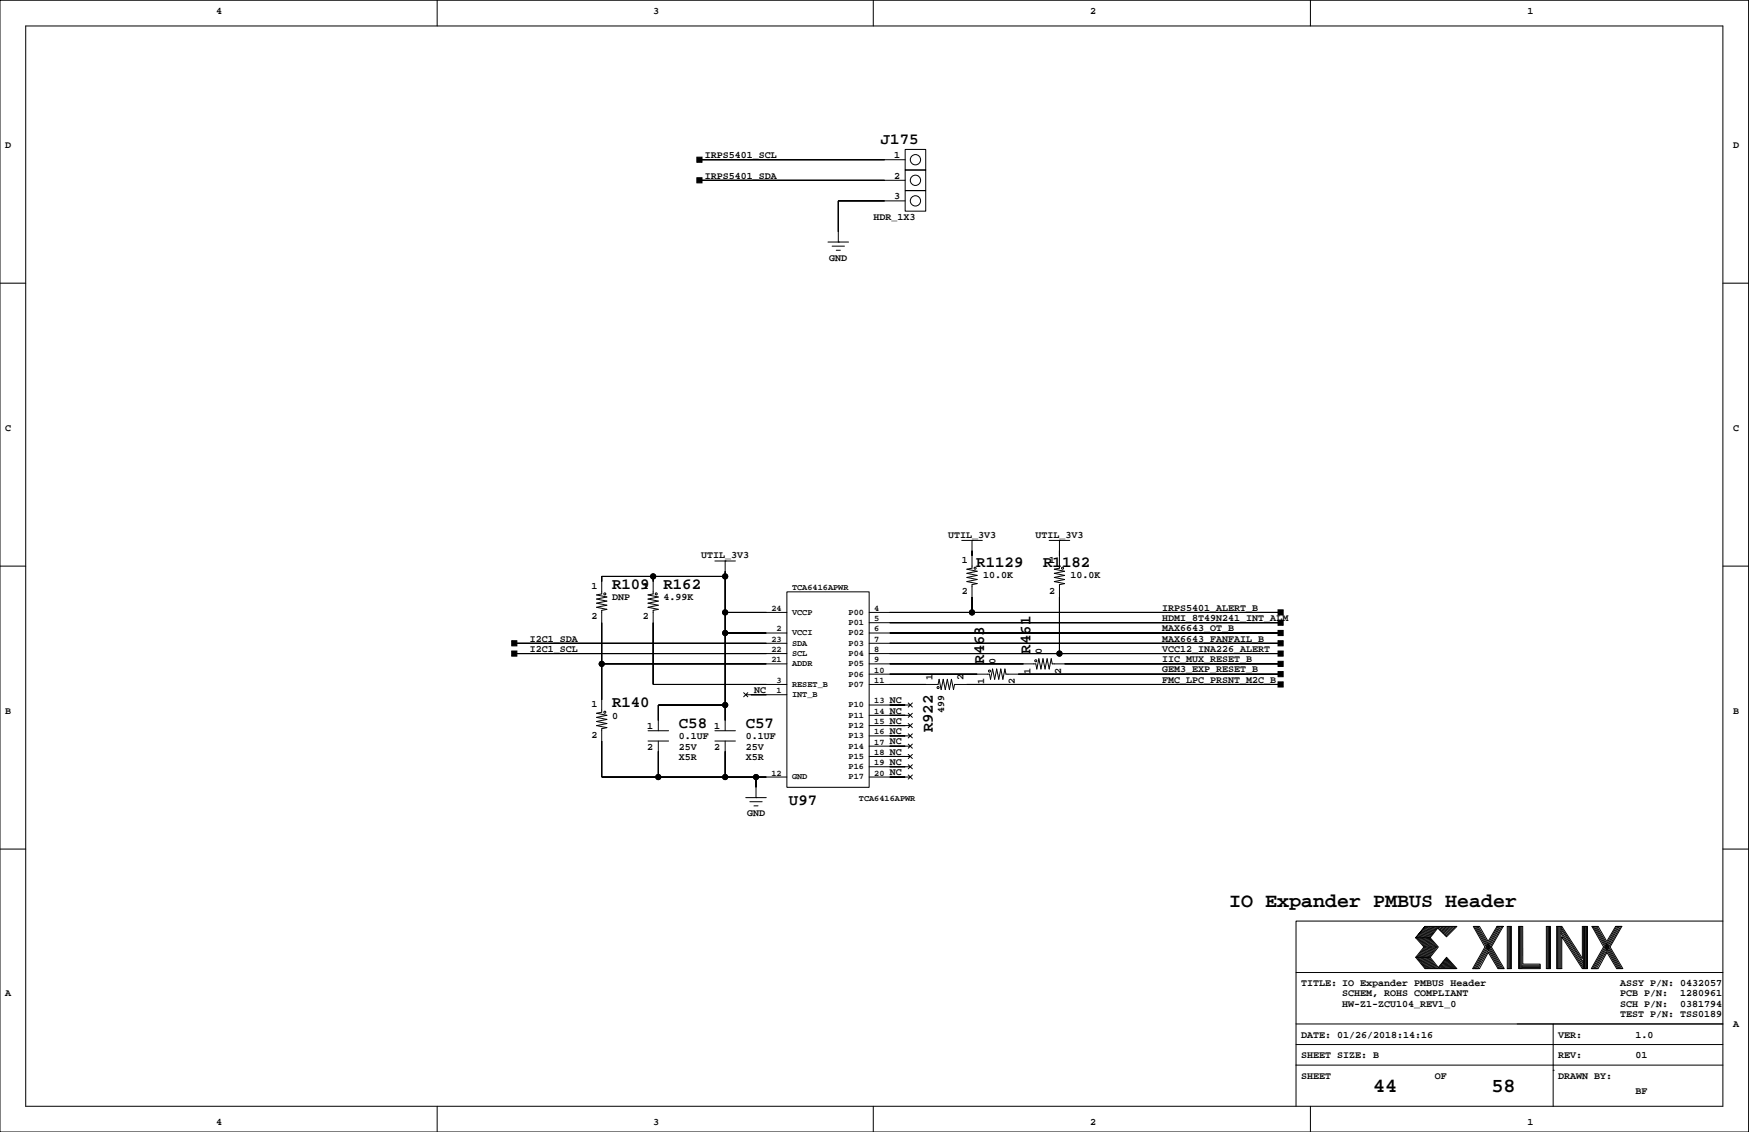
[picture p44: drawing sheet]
<svg xmlns="http://www.w3.org/2000/svg" width="432mm" height="279mm" viewBox="0 0 432 279" stroke-linecap="round" stroke-linejoin="round" font-family="sans-serif">
<defs><g id="words">
<g font-size="4.9">
<text x="303.5" y="223.9">IO Expander PMBUS Header</text>
<text x="339" y="269.6">44</text>
<text x="368.2" y="269.6">58</text>
</g>
<g font-size="3.9">
<text x="217.5" y="35.4">J175</text>
<text x="241" y="139.9">R1129</text>
<text x="257.5" y="139.9">R1182</text>
<text x="151.1" y="145.4">R109</text>
<text x="163.8" y="145.4">R162</text>
<text x="254.4" y="161.3" transform="rotate(-90 254.4 161.3)">R461</text>
<text x="243" y="163.9" transform="rotate(-90 243 163.9)">R463</text>
<text x="151.1" y="174.6">R140</text>
<text x="167.6" y="179.7">C58</text>
<text x="184.1" y="179.7">C57</text>
<text x="230.3" y="180.8" transform="rotate(-90 230.3 180.8)">R922</text>
<text x="194.8" y="198.7">U97</text>
</g>
<g font-size="2.5">
<text x="53.3" y="3.4">4</text>
<text x="161.3" y="3.4">3</text>
<text x="269.2" y="3.4">2</text>
<text x="377.1" y="3.4">1</text>
<text x="1.3" y="36.4">D</text>
<text x="174" y="39">IRPS5401_SCL</text>
<text x="220.7" y="39">1</text>
<text x="427.9" y="36.4">D</text>
<text x="174" y="44.1">IRPS5401_SDA</text>
<text x="220.7" y="44.1">2</text>
<text x="220.7" y="49.1">3</text>
<text x="215.6" y="54.2">HDR_1X3</text>
<text x="204.7" y="64.4">GND</text>
<text x="1.3" y="106.3">C</text>
<text x="427.9" y="106.3">C</text>
<text x="173.1" y="137.8">UTIL_3V3</text>
<text x="234" y="132.7">UTIL_3V3</text>
<text x="255.6" y="132.7">UTIL_3V3</text>
<text x="237.4" y="138.9">1</text>
<text x="242.7" y="142.7">10.0K</text>
<text x="259" y="138.9">1</text>
<text x="264.3" y="142.7">10.0K</text>
<text x="146" y="145.3">1</text>
<text x="151.1" y="148.2">DNP</text>
<text x="158.7" y="145.3">1</text>
<text x="163.8" y="148.2">4.99K</text>
<text x="237.4" y="146.5">2</text>
<text x="259" y="146.5">2</text>
<text x="146" y="152.9">2</text>
<text x="158.7" y="152.9">2</text>
<text x="287" y="153.3">HDMI_8T49N241_INT_ALM</text>
<text x="287" y="155.8">MAX6643_OT_B</text>
<text x="287" y="150.7">IRPS5401_ALERT_B</text>
<text x="130.8" y="158.3">I2C1_SDA</text>
<text x="130.8" y="160.9">I2C1_SCL</text>
<text x="257.2" y="161.3" transform="rotate(-90 257.2 161.3)">0</text>
<text x="287" y="158.3">MAX6643_FANFAIL_B</text>
<text x="287" y="160.9">VCC12_INA226_ALERT</text>
<text x="230.3" y="167.9" transform="rotate(-90 230.3 167.9)">1</text>
<text x="237.9" y="167.9" transform="rotate(-90 237.9 167.9)">2</text>
<text x="245.8" y="163.9" transform="rotate(-90 245.8 163.9)">0</text>
<text x="254.4" y="166.4" transform="rotate(-90 254.4 166.4)">1</text>
<text x="262" y="166.4" transform="rotate(-90 262 166.4)">2</text>
<text x="287" y="163.4">IIC_MUX_RESET_B</text>
<text x="287" y="166">GEM3_EXP_RESET_B</text>
<text x="186.2" y="171">NC</text>
<text x="219.7" y="173.6">NC</text>
<text x="242.9" y="168.9" transform="rotate(-90 242.9 168.9)">1</text>
<text x="250.6" y="168.9" transform="rotate(-90 250.6 168.9)">2</text>
<text x="287" y="168.5">FMC_LPC_PRSNT_M2C_B</text>
<text x="1.3" y="176.1">B</text>
<text x="146" y="174.5">1</text>
<text x="151.1" y="177.4">0</text>
<text x="159.8" y="179.9">1</text>
<text x="176.3" y="179.9">1</text>
<text x="219.7" y="178.7">NC</text>
<text x="219.7" y="176.1">NC</text>
<text x="233.1" y="175.9" transform="rotate(-90 233.1 175.9)">499</text>
<text x="427.9" y="176.1">B</text>
<text x="146" y="182.1">2</text>
<text x="159.8" y="185">2</text>
<text x="167.6" y="182.5">0.1UF</text>
<text x="167.6" y="185">25V</text>
<text x="176.3" y="185">2</text>
<text x="184.1" y="185">25V</text>
<text x="184.1" y="182.5">0.1UF</text>
<text x="219.7" y="183.7">NC</text>
<text x="219.7" y="181.2">NC</text>
<text x="167.6" y="187.5">X5R</text>
<text x="184.1" y="187.5">X5R</text>
<text x="219.7" y="191.4">NC</text>
<text x="219.7" y="188.8">NC</text>
<text x="219.7" y="186.3">NC</text>
<text x="184.4" y="201.5">GND</text>
<text x="1.3" y="245.9">A</text>
<text x="321.2" y="243.4">TITLE: IO Expander PMBUS Header</text>
<text x="331.4" y="245.9">SCHEM, ROHS COMPLIANT</text>
<text x="400" y="245.9">PCB P/N:</text>
<text x="400" y="243.4">ASSY P/N: 0432057</text>
<text x="414.8" y="245.9">1280961</text>
<text x="331.4" y="248.5">HW-Z1-ZCU104_REV1_0</text>
<text x="400" y="251">TEST P/N: TSS0189</text>
<text x="400" y="248.5">SCH P/N:</text>
<text x="414.8" y="248.5">0381794</text>
<text x="321.2" y="256.1">DATE: 01/26/2018:14:16</text>
<text x="384.7" y="256.1">VER:</text>
<text x="403.8" y="256.1">1.0</text>
<text x="427.9" y="253.6">A</text>
<text x="321.2" y="261.2">SHEET SIZE: B</text>
<text x="384.7" y="261.2">REV:</text>
<text x="403.8" y="261.2">01</text>
<text x="321.2" y="266.3">SHEET</text>
<text x="354.2" y="266.3">OF</text>
<text x="384.7" y="266.3">DRAWN BY:</text>
<text x="403.8" y="270.1">BF</text>
<text x="53.3" y="277.7">4</text>
<text x="161.3" y="277.7">3</text>
<text x="269.2" y="277.7">2</text>
<text x="377.1" y="277.7">1</text>
</g>
<g font-size="2.1">
<text x="195.5" y="145.7">TCA6416APWR</text>
<text x="190.5" y="150.8">24</text>
<text x="191.7" y="155.9">2</text>
<text x="195.5" y="151.8">VCCP</text>
<text x="209.5" y="151.8">P00</text>
<text x="209.5" y="154.3">P01</text>
<text x="215.9" y="155.9">6</text>
<text x="215.9" y="153.3">5</text>
<text x="215.9" y="150.8">4</text>
<text x="190.5" y="160.9">22</text>
<text x="190.5" y="158.4">23</text>
<text x="195.5" y="156.8">VCCI</text>
<text x="195.5" y="159.4">SDA</text>
<text x="195.5" y="161.9">SCL</text>
<text x="209.5" y="156.8">P02</text>
<text x="209.5" y="159.4">P03</text>
<text x="209.5" y="161.9">P04</text>
<text x="215.9" y="160.9">8</text>
<text x="215.9" y="158.4">7</text>
<text x="190.5" y="163.5">21</text>
<text x="195.5" y="164.5">ADDR</text>
<text x="209.5" y="164.5">P05</text>
<text x="209.5" y="167">P06</text>
<text x="215.9" y="166">10</text>
<text x="215.9" y="163.5">9</text>
<text x="191.7" y="171.1">1</text>
<text x="191.7" y="168.6">3</text>
<text x="195.5" y="169.5">RESET_B</text>
<text x="195.5" y="172.1">INT_B</text>
<text x="209.5" y="169.5">P07</text>
<text x="215.9" y="168.6">11</text>
<text x="215.9" y="173.6">13</text>
<text x="209.5" y="174.6">P10</text>
<text x="209.5" y="177.1">P11</text>
<text x="209.5" y="179.7">P12</text>
<text x="215.9" y="178.7">15</text>
<text x="215.9" y="176.2">14</text>
<text x="209.5" y="182.2">P13</text>
<text x="209.5" y="184.8">P14</text>
<text x="215.9" y="183.8">17</text>
<text x="215.9" y="181.3">16</text>
<text x="190.5" y="191.4">12</text>
<text x="209.5" y="187.3">P15</text>
<text x="209.5" y="189.8">P16</text>
<text x="215.9" y="188.9">19</text>
<text x="215.9" y="186.3">18</text>
<text x="215.9" y="191.4">20</text>
<text x="195.5" y="192.4">GND</text>
<text x="209.5" y="192.4">P17</text>
<text x="212" y="197.8">TCA6416APWR</text>
</g>
</g></defs>
<g fill="none" stroke="#000" stroke-width=".25">
<path d="M0 .1h431.7v279.3h-431.7zM6.3 6.4h419.1v266.7h-419.1zM107.9 .1v6.3M215.6 .1v6.3M323.5 .1v6.3M172.7 39.4h50.8M223.5 36.9h5v5.1h-5zM172.7 44.5h50.8M204.4 59.7h5.1M207 59.7h.1M223.5 47h5v5.1h-5zM223.5 42h5v5h-5z"/>
<path d="M223.5 49.6h-16.5v10.1M0 69.9h6.3M205.4 60.8h3.1M206.5 61.8h1M425.4 69.9h6.3M0 139.7h6.3M176.5 138.5h5.1M179 138.5h.1M179 138.5v41.9M237.4 133.4h5.1M240 133.4h.1M240 133.4v6.8l-1.3 .3 2.5 .5-2.5 .5 2.5 .5-2.5 .5 2.5 .5-2.5 .5 2.5 .5-1.2 .3v6.9"/>
<path d="M259 133.4h5.1M261.6 133.4h.1M261.6 133.4v6.8l-1.3 .3 2.5 .5-2.5 .5 2.5 .5-2.5 .5 2.5 .5-2.5 .5 2.5 .5-1.2 .3v17M425.4 139.7h6.3M127 158.8h67.3M161.3 142.3v4.3l-1.3 .2 2.5 .5-2.5 .6 2.5 .5-2.5 .5 2.5 .5-2.5 .5 2.5 .5-1.2 .3v18.2h33M179 142.3h-30.4v4.3l-1.3 .2 2.5 .5-2.5 .6 2.5 .5-2.5 .5 2.5 .5-2.5 .5 2.5 .5-1.2 .3v25.1l-1.3 .2 2.5 .6-2.5 .5 2.5 .5-2.5 .5 2.5 .5-2.5 .5 2.5 .5-1.2 .3v11.9h45.7M179 151.2h15.3M179 156.2h15.3M194.3 146.1h20.3v48.2h-20.3zM214.6 151.2h101.6M214.6 153.7h101.6"/>
<path d="M214.6 156.2h101.6M214.6 158.8h101.6M127 161.3h67.3M148.6 163.9h45.7M179 174h-16.5v6.4M183.6 171l1 1M184.1 171.5h10.2M184.6 171l-1 1M214.6 174h10.1M214.6 161.3h101.6M214.6 163.9h41.1l.3 1.2 .5-2.5 .5 2.5 .5-2.5 .5 2.5 .5-2.5 .5 2.5 .5-2.5 .3 1.3h56.4M214.6 166.4h29.7l.2 1.3 .6-2.6 .5 2.6 .5-2.6 .5 2.6 .5-2.6 .5 2.6 .5-2.6 .3 1.3h67.8"/>
<path d="M214.6 168.9h17l.2-1.2 .6 2.5 .5-2.5 .5 2.5 .5-2.5 .5 2.5 .5-2.5 .5 2.5 .3-1.3h80.5M214.6 176.6h10.1M214.6 179.1h10.1M224.2 178.6l1 1M224.2 176l1 1.1M224.2 173.5l1 1M225.2 178.6l-1 1M225.2 176l-1 1.1M225.2 173.5l-1 1M160 182.9h5.1M160 180.4h5.1M162.5 182.9v8.9"/>
<path d="M176.5 182.9h5.1M176.5 180.4h5.1M179 182.9v8.9M184.1 196.9h5.1M185.1 197.9h3.1M186.1 198.9h1.1M186.6 196.9h.1M186.6 191.8v5.1M214.6 191.8h10.1M214.6 181.6h10.1M214.6 184.2h10.1M214.6 186.7h10.1"/>
<path d="M214.6 189.3h10.1M224.2 191.3l1 1M224.2 188.7l1 1.1M224.2 186.2l1 1M224.2 183.7l1 1M224.2 181.1l1 1M225.2 191.3l-1 1M225.2 188.7l-1 1.1M225.2 186.2l-1 1M225.2 183.7l-1 1M225.2 181.1l-1 1M0 209.6h6.3"/>
<path d="M425.4 209.6h6.3M349.5 236.3h3.6M349.9 231.5l1.9 2.2-2 2.6 2.2 2.8M350.1 236.3l2.2 2.8M350.2 231.5l1.9 2.3-2 2.5M350.4 236.3l2.2 2.8M350.5 231.5l1.9 2.3-2 2.5M350.6 236.3l2.3 2.7M350.8 231.5l1.9 2.3-2 2.5M351 236.3l2.2 2.8M351.1 231.5l1.9 2.3-2 2.5M351.3 236.3l2.2 2.8"/>
<path d="M351.4 231.5l1.9 2.3-2 2.5M351.6 236.3l2.2 2.8M351.7 231.5l1.9 2.2M351.8 228.7l-2.3 2.8 2.3-2.8h7.9l-2.6 2.5-2.1-2.1-1.9 2.4 2 2.2-2 2.6 2 2.5 2-2.5 2.6 2.8h-7.9l-2.3-2.8M351.9 236.3l2.2 2.8M352 231.5l1.9 2.2M352.1 228.7l-2.2 2.7M352.2 236.3l2.2 2.8M352.3 231.5l1.9 2.3-2 2.5M352.4 228.7l-2.2 2.7M352.5 236.3l2.2 2.8M352.6 231.5l1.9 2.2"/>
<path d="M352.7 228.7l-2.2 2.7M352.8 236.3l2.2 2.8M352.8 231.5l2 2.2M353 228.7l-2.2 2.7M353.1 231.5h-3.6l2.1 2.2-2.1 2.6M353.2 228.7l-2.1 2.7M353.6 233.8l-2 2.5M353.6 228.7l-2.2 2.7M353.8 228.7l-2.1 2.7M353.9 233.8l-1.9 2.4M354.1 228.7l-2.1 2.7M354.4 228.7l-2.1 2.7"/>
<path d="M354.5 233.8l-2 2.5M354.7 228.7l-2.1 2.7M354.8 233.8l-2 2.5M355 228.7l-2.1 2.7M355.2 238.8l.2 .3M355.3 238.6l.4 .5M355.4 228.7l-.4 .4M355.4 238.4l.6 .7M355.6 238.3l.7 .8M355.7 238.1l.9 1M355.7 228.7l-.5 .5M355.9 237.9l1 1.2"/>
<path d="M356 237.8l1.2 1.3M356.1 228.7l-.8 .7M356.1 237.6l1.4 1.4M356.3 237.4l1.5 1.7M356.4 237.2l1.6 1.9M356.5 228.7l-1 .9M356.5 237.1l1.8 2M356.7 236.9l1.9 2.2M356.8 236.7l2.1 2.4M356.8 228.7l-1.1 1.1M356.9 236.6l2.3 2.5M357.1 236.5l2.3 2.6"/>
<path d="M357.2 228.7l-1.3 1.2M357.5 228.7l-1.4 1.4M357.8 228.7l-1.6 1.6M358.2 228.7l-1.8 1.7M358.5 228.7l-1.9 1.9M359 228.7l-2.2 2.1M359.3 228.7l-2.3 2.3M364 228.7l6.1 10.4M364.3 228.7l6.1 10.4M364.6 228.7l6.1 10.4M364.9 228.7l6.1 10.4M367.4 232.3l-2.1-3.6h-1.6l2.9 5-3 5.4h1.7l2.1-4 2.4 4h1.6l-3.2-5.4"/>
<path d="M369.6 228.7l-2.2 3.6M369.8 228.7l-5.9 10.4M370.2 228.7l-6 10.4M370.5 228.7l-6 10.4M370.8 228.7l-6 10.4M371.1 228.7h-1.5h1.5l-2.9 5M372.1 228.7h1v10.4h-1zM372.4 228.7v10.4M372.6 228.7v10.4M372.9 228.7v10.4M374.9 228.7h1v9.3h4.3v1.1h-5.3zM375.1 228.7v10.4"/>
<path d="M375.4 228.7v10.4M375.7 228.7v10.4M375.7 238.2h4.5M375.7 238.5h4.5M375.7 238.8h4.5M381.8 228.7h1v10.4h-1zM382 228.7v10.4M382.3 228.7v10.4M382.5 228.7v10.4M384.3 228.7h1.3l5.1 7.8v-7.8h1.2v10.4h-1.2l-5.1-7.9v7.9h-1.3zM384.5 228.7v10.4M384.8 228.7v10.4"/>
<path d="M385.1 228.7v10.4M385.3 228.7v10.4M385.3 230.3l5.6 8.7M385.3 229.8l5.6 8.7M385.3 229.2l5.6 8.7M385.3 228.8l5.6 8.7M390.9 228.7v10.4M391.2 228.7v10.4M391.5 228.7v10.4M391.7 228.6v10.4M393.3 228.7l6.1 10.4M393.6 228.7l6.1 10.4"/>
<path d="M393.9 228.7l6.1 10.4M394.2 228.7l6.1 10.4M396.7 232.3l-2.1-3.6h-1.6l2.9 5-3 5.4M397.5 233.7l3.2 5.4h-1.6l-2.4-4-2.2 4h-1.6M398.9 228.7l-2.2 3.6M399.1 228.7l-6 10.4M399.4 228.7l-5.9 10.4M399.7 228.7l-5.9 10.4M400.1 228.7l-6 10.4M400.4 228.7h-1.5h1.5l-2.9 5M425.4 227.3h-105.4v35.6M320 257.8h105.4"/>
<path d="M320 252.7h105.4M320 240h105.4M383.5 252.7v20.4M107.9 273.1v6.3M215.6 273.1v6.3M320 262.9v10.2M320 262.9h105.4M323.5 273.1v6.3M383.5 264.2h.1"/>
<circle cx="226" cy="39.4" r="1.27"/>
<circle cx="226" cy="44.5" r="1.27"/>
<circle cx="226" cy="49.6" r="1.27"/>
<circle cx="149.3" cy="146.6" r=".25"/>
<circle cx="161.3" cy="142.3" r=".63"/>
<circle cx="162" cy="146.6" r=".25"/>
<circle cx="179" cy="156.2" r=".63"/>
<circle cx="179" cy="151.2" r=".63"/>
<circle cx="179" cy="142.3" r=".63"/>
<circle cx="240" cy="151.2" r=".63"/>
<circle cx="240.7" cy="140.2" r=".25"/>
<circle cx="262.3" cy="140.2" r=".25"/>
<circle cx="148.6" cy="163.9" r=".63"/>
<circle cx="149.3" cy="175.8" r=".25"/>
<circle cx="179" cy="174" r=".63"/>
<circle cx="231.6" cy="169.7" r=".25"/>
<circle cx="244.3" cy="165.6" r=".25"/>
<circle cx="255.7" cy="163.1" r=".25"/>
<circle cx="261.6" cy="161.3" r=".63"/>
<circle cx="162.5" cy="191.8" r=".63"/>
<circle cx="179" cy="191.8" r=".63"/>
<circle cx="186.6" cy="191.8" r=".63"/>
</g>
<g fill="#000" stroke="#000" stroke-width=".25">
<path d="M172.7 39.4h45.7z" fill-rule="evenodd"/>
<path d="M172 43.9h1.3v1.2h-1.3z" fill-rule="evenodd"/>
<path d="M172 38.8h1.3v1.3h-1.3z" fill-rule="evenodd"/>
<path d="M207 49.6v7.6z" fill-rule="evenodd"/>
<path d="M172.7 44.5h45.7z" fill-rule="evenodd"/>
<path d="M207 49.6h11.4z" fill-rule="evenodd"/>
<path d="M240 135.9v1.3z" fill-rule="evenodd"/>
<path d="M261.6 135.9v1.3z" fill-rule="evenodd"/>
<path d="M126.3 158.1h1.3v1.3h-1.3z" fill-rule="evenodd"/>
<path d="M148.6 153.7v10.2z" fill-rule="evenodd"/>
<path d="M148.6 142.3v1.2z" fill-rule="evenodd"/>
<path d="M161.3 153.7v15.2z" fill-rule="evenodd"/>
<path d="M148.6 142.3h12.7z" fill-rule="evenodd"/>
<path d="M161.3 142.3v1.2z" fill-rule="evenodd"/>
<path d="M179 141v1.3z" fill-rule="evenodd"/>
<path d="M161.3 142.3h17.7z" fill-rule="evenodd"/>
<path d="M179 142.3v8.9z" fill-rule="evenodd"/>
<path d="M179 151.2v5z" fill-rule="evenodd"/>
<path d="M179 156.2v17.8z" fill-rule="evenodd"/>
<path d="M127 158.8h62.2z" fill-rule="evenodd"/>
<path d="M179 156.2h10.2z" fill-rule="evenodd"/>
<path d="M179 151.2h10.2z" fill-rule="evenodd"/>
<path d="M240 147.3v3.9z" fill-rule="evenodd"/>
<path d="M219.7 151.2h20.3z" fill-rule="evenodd"/>
<path d="M261.6 147.3v14z" fill-rule="evenodd"/>
<path d="M315.5 153.1h1.3v1.2h-1.3z" fill-rule="evenodd"/>
<path d="M315.5 155.6h1.3v1.3h-1.3z" fill-rule="evenodd"/>
<path d="M315.5 158.1h1.3v1.3h-1.3z" fill-rule="evenodd"/>
<path d="M315.5 150.5h1.3v1.3h-1.3z" fill-rule="evenodd"/>
<path d="M219.7 153.7h96.5z" fill-rule="evenodd"/>
<path d="M219.7 156.2h96.5z" fill-rule="evenodd"/>
<path d="M219.7 158.8h96.5z" fill-rule="evenodd"/>
<path d="M240 151.2h76.2z" fill-rule="evenodd"/>
<path d="M126.3 160.7h1.3v1.3h-1.3z" fill-rule="evenodd"/>
<path d="M148.6 163.9v8.8z" fill-rule="evenodd"/>
<path d="M162.5 174v3.8z" fill-rule="evenodd"/>
<path d="M179 174v3.8z" fill-rule="evenodd"/>
<path d="M162.5 174h16.5z" fill-rule="evenodd"/>
<path d="M185.4 171.5h3.8z" fill-rule="evenodd"/>
<path d="M161.3 168.9h27.9z" fill-rule="evenodd"/>
<path d="M148.6 163.9h40.6z" fill-rule="evenodd"/>
<path d="M127 161.3h62.2z" fill-rule="evenodd"/>
<path d="M219.7 179.1h3.8z" fill-rule="evenodd"/>
<path d="M219.7 176.6h3.8z" fill-rule="evenodd"/>
<path d="M219.7 174h3.8z" fill-rule="evenodd"/>
<path d="M219.7 168.9h8.8z" fill-rule="evenodd"/>
<path d="M219.7 166.4h21.5z" fill-rule="evenodd"/>
<path d="M219.7 163.9h33z" fill-rule="evenodd"/>
<path d="M219.7 161.3h41.9z" fill-rule="evenodd"/>
<path d="M315.5 163.2h1.3v1.3h-1.3z" fill-rule="evenodd"/>
<path d="M315.5 165.8h1.3v1.2h-1.3z" fill-rule="evenodd"/>
<path d="M315.5 168.3h1.3v1.3h-1.3z" fill-rule="evenodd"/>
<path d="M315.5 160.7h1.3v1.3h-1.3z" fill-rule="evenodd"/>
<path d="M262.8 163.9h53.4z" fill-rule="evenodd"/>
<path d="M251.4 166.4h64.8z" fill-rule="evenodd"/>
<path d="M238.7 168.9h77.5z" fill-rule="evenodd"/>
<path d="M261.6 161.3h54.6z" fill-rule="evenodd"/>
<path d="M148.6 182.9v8.9z" fill-rule="evenodd"/>
<path d="M162.5 185.4v6.4z" fill-rule="evenodd"/>
<path d="M148.6 191.8h13.9z" fill-rule="evenodd"/>
<path d="M162.5 191.8h16.5z" fill-rule="evenodd"/>
<path d="M179 185.4v6.4z" fill-rule="evenodd"/>
<path d="M179 191.8h7.6z" fill-rule="evenodd"/>
<path d="M186.6 191.8v2.5z" fill-rule="evenodd"/>
<path d="M186.6 191.8h2.6z" fill-rule="evenodd"/>
<path d="M219.7 191.8h3.8z" fill-rule="evenodd"/>
<path d="M219.7 189.3h3.8z" fill-rule="evenodd"/>
<path d="M219.7 186.7h3.8z" fill-rule="evenodd"/>
<path d="M219.7 184.2h3.8z" fill-rule="evenodd"/>
<path d="M219.7 181.6h3.8z" fill-rule="evenodd"/>
<circle cx="161.3" cy="142.3" r=".63"/>
<circle cx="179" cy="156.2" r=".63"/>
<circle cx="179" cy="151.2" r=".63"/>
<circle cx="179" cy="142.3" r=".63"/>
<circle cx="240" cy="151.2" r=".63"/>
<circle cx="148.6" cy="163.9" r=".63"/>
<circle cx="179" cy="174" r=".63"/>
<circle cx="261.6" cy="161.3" r=".63"/>
<circle cx="162.5" cy="191.8" r=".63"/>
<circle cx="179" cy="191.8" r=".63"/>
<circle cx="186.6" cy="191.8" r=".63"/>
</g>
<use href="#words"/>
</svg>
